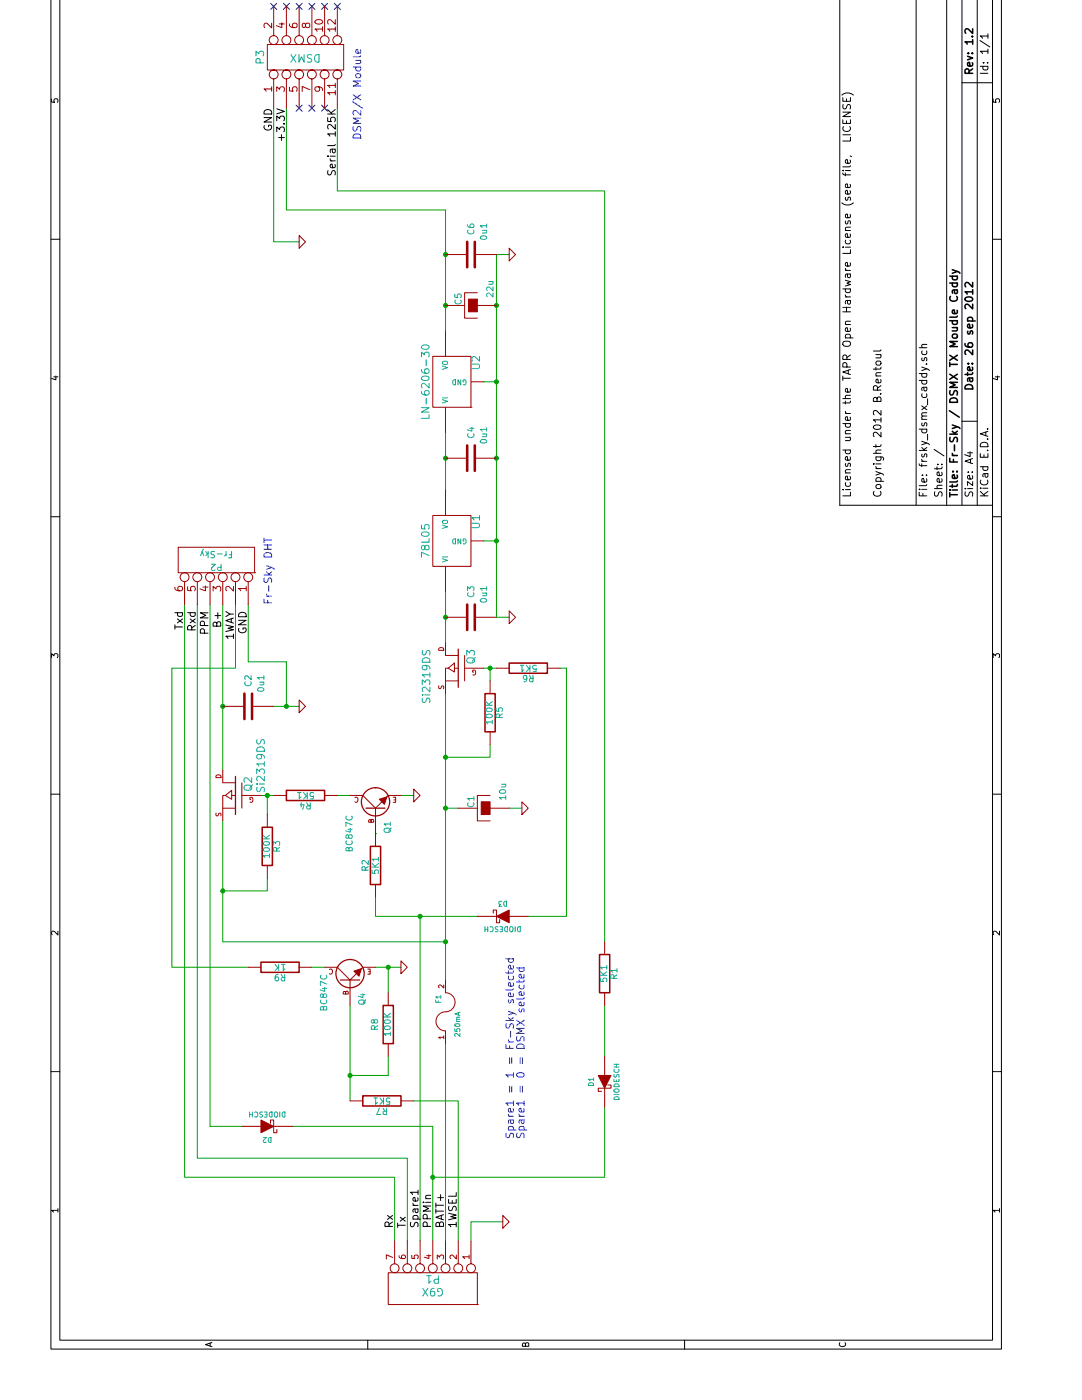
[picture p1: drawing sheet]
<svg xmlns="http://www.w3.org/2000/svg" width="216mm" height="279mm" viewBox="0 0 216 279" stroke-linecap="round" stroke-linejoin="round" font-family="sans-serif">
<g fill="none" stroke="#000" stroke-width=".2">
<path d="M10.2 -.1v269.3h189.6v-269.2M11.9 -.1v267.6h186.1v-267.5M167.6 0v100.8h30.4M182.8 0v100.8M188.9 0v100.8M191.9 0v100.8M195 0v100.8M10.3 19.8v.6h.6l-.1-.2 .1-.4h.5l.2 .1-.2 .5M168 19a1.75 1.75 0 0 1 2.3 0M168.2 19.5v.7h1.5v-.7M168.9 19.7v.5M191.9 16.5h6.1"/>
<path d="M195.5 8.1l2 1.3M195.6 14.6h1.5M195.6 13.2h1.5M196.2 13.2l-.1 .5 .3 .3 .6-.1 .1-.2v-.5M196.2 12.5h.1M197 12.5h.1M197.1 10.2h-1.5l.4 .5M197.1 7.2h-1.5l.4 .4M197.1 6.8v.8M197.1 9.8v.9M198.2 19.8v.6h.6l-.1-.2 .1-.4h.5l.1 .1-.1 .5M52.7 23.5h1.5l-1.5 .9h1.5"/>
<path d="M52.8 25.1a.71 .71 0 0 0 .6 .9 .71 .71 0 0 0 .7-.9l-.5-.1v.3M52.8 22.2a.81 .81 0 0 1 .9-.3 .81 .81 0 0 1 .5 .9h-1.5zM55.2 26.3v-1l.6 .6 .2-.5h.6l.1 .3-.1 .6M55.2 24.1v-.9l.6 .5 .2-.5h.6l.1 .3-.1 .6M55.2 21.7l1.5 .5-1.5 .5M55.6 27.5h1.1M56.2 26.9v1.1M56.6 24.7h.1M65.4 31.2h.1M65.4 23.5v.7l.7 .1-.1-.2v-.6l.3-.1 .5 .1 .1 .2-.1 .6M65.4 21.9l.9 .9M65.4 22.8h1.5"/>
<path d="M65.5 34l-.1 .6 .3 .3h.3l.3-.8h.5l.1 .2-.1 .6M65.9 31.7l.3 .4M65.9 32.1h1M65.9 31.2h1M66.3 29.8v.5a.3 .3 0 0 0 .3 .2 .3 .3 0 0 0 .3-.2l-.1-.5M66.8 32.8l.1 .4-.2 .3-.7-.1v-.6l.3-.1 .1 .8M66.9 24.8v1l-1.1-1-.4 .3 .1 .6M66.9 29.8h-.9v.6M66.9 28.8l-.2 .3h-1.3M66.9 26.7h-1.5l.4 .5M66.9 26.3v.9M66.9 21.9l-.9 .6"/>
<path d="M168.2 34h.1M168.2 34.5l.2 .4h1.3M168.2 23.9v.7h1.5v-.7M168.2 22.4h1.5l-1.5 .9h1.5M168.2 26.9h1.5M168.2 20.9v.5l.3 .3h.3l.3-.8h.5l.1 .3-.1 .5M168.3 25.3h-.1a.7 .7 0 0 0 .8 1 .7 .7 0 0 0 .6-1M168.7 34.5v.6M168.7 34h1M168.8 39.4l-.1 .4 .2 .2 .2-.1 .2-.5h.3v.6M168.9 24.1v.5M169.6 38.1l.1 .4-.2 .2h-.7v-.6l.3-.1 .1 .7"/>
<path d="M169.6 36.8l.1 .4-.2 .2h-.7v-.6l.3-.1 .1 .7M169.6 31.9l.1 .5-.2 .2-.7-.1v-.6h.3l.1 .7M169.6 31.1l.3 .2M169.7 33.1l-.2 .2h-1.3M169.7 27.4v.7h-1.5M10.2 47.8h1.7M168 40.5a1.75 1.75 0 0 0 2.3 0M168.2 49.3h.1M168.2 57.7h1.5M168.7 55.9l1 .3-.7 .3 .7 .3-1 .3M168.7 46h1M168.7 59.3h1"/>
<path d="M168.7 54h1M168.7 49.3h1M168.7 58.8l.3 .5M168.7 53.5l.3 .5M168.8 57.7l-.1 .4 .3 .3 .6-.1 .1-.2-.1-.4M168.8 47.9l-.1 .5 .3 .3 .6-.1 .1-.2-.1-.5M168.8 44.1l-.1 .4 .2 .2 .2-.1 .2-.5h.3v.6M169.1 60v.5a.3 .3 0 0 0 .3 .2 .3 .3 0 0 0 .3-.2l-.1-.5M169.1 54.7v.5a.3 .3 0 0 0 .3 .2 .3 .3 0 0 0 .3-.2l-.1-.5M169.6 52.5l.1 .4-.2 .2-.7-.1v-.5l.3-.1 .1 .7M169.6 46.7l.1 .4-.2 .3-.7-.1v-.6l.3-.1 .1 .8M169.6 42.8l.1 .4-.2 .3-.7-.1v-.6l.3-.1 .1 .8"/>
<path d="M169.7 60h-.9v.6M169.7 54.7l-.9 .1v.5M169.7 49.8v.8h-1.5M169.7 45.3h-.8a.37 .37 0 0 0-.2 .3 .37 .37 0 0 0 .1 .4M198 47.8h1.8M10.7 75.2h.9M11.2 75v.8l-1-.3M168.2 75.1v.8M168.2 79.6h1.5M168.2 75.5h1.5M168.2 62.2h1.5M168.2 61.3h1.5"/>
<path d="M168.4 68.1a1.06 1.06 0 0 1 1.3 .4 .53 .53 0 0 1-.5 .6h-.5a.52 .52 0 0 1-.5-.4 .52 .52 0 0 1 .2-.6zM168.7 67.4h1.5M168.7 64.8h1M168.8 67.4l-.1-.4 .3-.3 .6 .1 .1 .2-.1 .4M168.9 61.3v.9M169 73.3v-.6l-.2-.3h-.5l-.1 .3v.6h1.5M169 71.7v-.6l-.2-.2h-.5l-.1 .2v.6h1.5M169.3 73.9v.7M169.6 77.6l.1 .4-.2 .3-.7-.1v-.6l.3-.1 .1 .8M169.6 65.5l.1 .4-.2 .2h-.7v-.6l.3-.1 .1 .7M169.7 78.9h-.8a.37 .37 0 0 0-.2 .3 .37 .37 0 0 0 .1 .4M169.7 73.7l-1.5 .5 1.5 .6"/>
<path d="M169.7 70.8l-.7 .5M169.7 64.1h-.8a.37 .37 0 0 0-.2 .3 .37 .37 0 0 0 .1 .4M174.8 73.3v.6M174.8 75h1M174.8 70.8h1M174.9 72.2l.6-.1 .2 .1 .1 .4-.3 .3h-.4l-.3-.3zM175 79.6a.41 .41 0 0 1 .2-.4 .41 .41 0 0 1 .5 .1l.1 .8h-1.5v-.5l.1-.2h.5l.1 .2v.5M175.1 77.9v-.6l-.2-.3h-.5l-.1 .3v.6h1.5M175.7 70.8a.37 .37 0 0 1-.1 .6h-.8M175.7 78.6h.1M175.7 75.7l.1 .5-.2 .2-.7-.1v-.6h.3l.1 .7M175.8 73.3l-.2 .4h-1.3"/>
<path d="M175.8 69.8l-.2 .3h-1.3M175.8 77l-.7 .5M175.8 74.4h-.8a.37 .37 0 0 0-.2 .3 .37 .37 0 0 0 .1 .3M183.4 75.9h1.5M183.4 74.5h1.5M183.4 69.4h1.5M183.9 73.3l1.4 .5 .1 .2M184 78.6l-.1 .4 .3 .3 .6-.1 .1-.2v-.4M184 75.9l-.1 .5 .3 .3 .6-.1 .1-.2v-.5M184 74.5l-.1 .5 .3 .3 .6-.1 .1-.2v-.5M184 71.4l-.1 .4 .2 .2 .3-.1 .1-.5h.4v.6M184 70l-.1 .5 .3 .3 .6-.1 .1-.2v-.5"/>
<path d="M184.3 77.3l.1 .5a.3 .3 0 0 0 .2 .2 .3 .3 0 0 0 .3-.2v-.5M184.8 72.7h.1M184.9 73.6l-1 .4M184.9 77.3l-.9 .1v.6M184.9 68.7h-.8a.37 .37 0 0 0-.2 .3 .37 .37 0 0 0 .2 .4M185.1 79.6v1.2M198.6 75.2h.8M199 75v.8l-.9-.3M168.2 97.7h.1M168.2 89.8h1.5M168.2 84.5h1.5M168.7 94.4h1"/>
<path d="M168.7 87.3h1M168.7 86.6h1M168.7 80v.6M168.7 97.7h1M168.7 82.5h1M168.7 82.1l.3 .4M168.8 96.3l-.1 .4 .3 .4 .6-.1 .1-.3-.1-.4M168.8 92.5l-.1 .4 .2 .2 .2-.1 .2-.5h.3v.6M168.8 89.8l-.1 .4 .3 .4 .6-.1 .1-.3-.1-.4M168.8 84.5l-.1 .5 .3 .3 .6-.1 .1-.2-.1-.5M169.6 87.3v.1a.37 .37 0 0 1-.1 .5h-.8M169.6 95.1l.1 .4-.2 .3-.7-.1v-.6l.3-.1 .1 .8"/>
<path d="M169.6 91.2l.1 .4-.2 .2h-.7v-.6l.3-.1 .1 .7M169.6 83.2l.1 .5-.2 .2-.7-.1v-.6h.3l.1 .7M169.7 80l-.2 .4h-1.3M169.7 98.2v.8h-1.5M169.7 93.7h-.8a.37 .37 0 0 0-.2 .3 .37 .37 0 0 0 .1 .4M169.7 85.9h-.8a.37 .37 0 0 0-.2 .3 .37 .37 0 0 0 .1 .4M174.3 92.6h.1M174.3 90.5h1.5M174.3 85a.82 .82 0 0 1 .9-.3 .82 .82 0 0 1 .6 .6 .86 .86 0 0 1-.8 .4 .86 .86 0 0 1-.7-.5zM174.4 98.1h-.1a.7 .7 0 0 0 .8 1 .7 .7 0 0 0 .6-1M174.8 94.1l1.4 .5 .1 .2M174.8 91.2h1.2l.3 .3-.1 .3"/>
<path d="M174.8 96.1h1.5M174.8 88.7v.6M174.8 93.5h1M174.8 92.6h1M174.8 93.1l.3 .4M174.9 91.2l-.1 .4 .3 .3 .6-.1 .1-.2-.1-.4M174.9 96.1l-.1-.5 .3-.3 .6 .1 .1 .2-.1 .5M174.9 96.9l.6-.2 .2 .2 .1 .3-.3 .3h-.4l-.3-.3zM175.8 88.7l-.2 .4h-1.3M175.8 94.5l-1 .3M175.8 86.3v.9l-1.1-.9-.4 .3 .1 .5M175.8 81.9v1l-1.1-1-.4 .3 .1 .6"/>
<path d="M175.8 89.8h-.8a.37 .37 0 0 0-.2 .3 .37 .37 0 0 0 .1 .4M175.8 83.8h-1.5l.4 .5M175.8 83.4v.9M183.4 97.7h.2M183.4 98.2v.8h1.5M183.4 92.6l.2 .3h1.3M183.4 89.9h1.5M183.4 85.6h1.5M183.9 88.1l1.4 .5 .1 .2M183.9 92.6v.5M183.9 89.3l.6 .6M183.9 97.7h1"/>
<path d="M183.9 92.1h1M183.9 83.7h1M183.9 81l1 .8M183.9 91.6l.3 .5M184 90.6l-.1 .4 .2 .2 .3-.1 .1-.5h.4v.6M184 85.6l-.1 .5 .3 .3 .6-.1 .1-.2v-.5M184 84.4l-.1 .4 .2 .2 .3-.1 .1-.5h.4v.6M184 94.8h.1M184.1 98.5v.5M184.8 94.8h.1M184.9 95.6v.4l-.2 .2-.7-.1v-.5l.3-.1 .1 .7M184.9 89.3l-.5 .4"/>
<path d="M184.9 88.4l-1 .4M184.9 81l-1 .8M184.9 96.7l-.2 .2h-1.3M184.9 83h-.8a.37 .37 0 0 0-.2 .3 .37 .37 0 0 0 .2 .4M184.9 82.4h-.8a.35 .35 0 0 0-.2 .3 .35 .35 0 0 0 .2 .3M185.1 86.7v1.1M186.4 89.7l2 1.3M186.5 97.5h1.5M186.5 98.1v.6l.3 .3h.2l.4-.8h.5l.1 .3-.1 .5M187 93.2v.6M187 92.7h.2M187.9 92.7h.1"/>
<path d="M187.9 95.6l.1 .4-.2 .2-.8-.1v-.5l.4-.1 .1 .7M187.9 94.3l.1 .4-.2 .2-.8-.1v-.5l.4-.1 .1 .7M188 93.2l-.2 .3h-1.3M188 96.9h-.8a.37 .37 0 0 0-.2 .3 .37 .37 0 0 0 .1 .3M191.9 84.1h3.1M192.6 97.5h.1M192.6 98.1v.6l.3 .3h.2l.4-.8h.5l.1 .3-.1 .5M193.1 90.4h1M193.1 97.5h1M193.1 94.2h.2M193.6 90.1v1l-1.1-.4M193.6 91.7v.7"/>
<path d="M194 94.2h.1M194 94.9l.1 .5-.2 .2-.8-.1v-.6h.3l.2 .7M194.1 96.1v.8l-1-.8v.8M194.1 91.5l-1.5 .5 1.5 .5M195.6 97.4h.2M195.6 98.1l.9 .9M195.6 90.5v.8h1.5v-.8M195.6 99h1.5M195.6 93.1h1.5M195.7 88.6a.81 .81 0 0 1 .9-.3 .81 .81 0 0 1 .5 .9h-1.5zM195.8 95.8l-.1 .1a.7 .7 0 0 0 .7 .9 .7 .7 0 0 0 .6-1M196.1 97.4h1"/>
<path d="M196.2 93.1l-.1 .5 .3 .3 .6-.1 .1-.2v-.5M196.3 90.8v.5M196.5 94.5v.5a.3 .3 0 0 0 .3 .3 .3 .3 0 0 0 .3-.3v-.5M196.7 86.2v.8M197 89.9h.1M197 87.6h.1M197 85.6h.1M197.1 94.5l-.9 .1v.6M197.1 86.1l-1.5 .5 1.5 .5M197.1 98.1l-.8 .6M10.2 103.1h1.7M198 103.1h1.8"/>
<path d="M10.3 131.2v-.7l.5 .4 .1-.4h.5l.2 .2-.2 .5M34.9 122.3h1.5M34.9 125.1h1.5M34.9 124.7v.9M35.4 123.5l1 .8M35.5 122.3l-.1 .4 .3 .3 .6-.1 .1-.2-.1-.4M36.4 123.5l-1 .8M37.4 122.3h1.6M37.9 123.5l1.1 .8M38 122.3l-.1 .4 .4 .3 .5-.1 .2-.2-.1-.4M38.3 125.7v-.6l-.2-.2h-.5l-.2 .2v.6h1.6M39 124.8l-.7 .5"/>
<path d="M39 123.5l-1.1 .8M40.8 126.4v-.6l-.2-.3h-.5l-.1 .3v.6h1.5M40.8 124.8v-.5l-.2-.3h-.5l-.1 .3v.5h1.5M41.5 122.3h-1.5l1.1 .5-1.1 .5h1.5M42.9 122.9h1.1M43.3 124.5a.41 .41 0 0 1 .2-.4 .41 .41 0 0 1 .4 .1l.1 .8h-1.5v-.5l.2-.3h.4l.2 .3v.5M43.5 122.3v1.1M45.1 122l.8 .6-.8 .5M45.1 124.7l1.5 .4-1.1 .3 1.1 .3-1.5 .3M45.9 122.6h.7M46.2 123.5v.7M46.6 127h-1.5l.4 .4"/>
<path d="M46.6 123.3l-1.5 .6 1.5 .5M46.6 126.5v.9M47.6 123.8h1.5l-1.5 .9h1.5M47.7 125.4a.71 .71 0 0 0 .7 .9 .71 .71 0 0 0 .6-.9l-.5-.1v.3M47.7 122.5a.81 .81 0 0 1 .9-.3 .81 .81 0 0 1 .5 .9h-1.5zM198.2 131.2v-.7l.5 .4 .1-.4h.5l.1 .2-.1 .5M10.2 158.5h1.7M198 158.5h1.8M11.6 185.8v.8l-.9-.8-.4 .3 .1 .4M199.4 185.8v.8l-.8-.8-.4 .3 .1 .4M10.2 213.9h1.7M198 213.9h1.8"/>
<path d="M83.3 239l.1 .5-.2 .2-.7-.1v-.6h.3l.1 .7M83.4 237.9h-1.5l.4 .5M83.4 237.5v.9M84.4 240h.2M84.9 239.2h1.1M84.9 240h1.1M86 238.6h-.8a.37 .37 0 0 0-.3 .3 .37 .37 0 0 0 .2 .3M87.4 239h1.1M87.9 238.4v1.2M89.5 239.4v.7h1.5v-.7M90.2 239.6v.5M91 238v.7h-1.5"/>
<path d="M11.6 241.6h-1.3l.4 .3M11.6 241.2v.7M77.3 242.6l1 .8M77.6 244.8v-.6l-.1-.3h-.5l-.2 .3v.6h1.5M78.3 242.6l-1 .8M78.3 243.9l-.7 .5M79.3 244.1v.9M79.3 244.5h1.6M79.9 242.9l1 .8M80.9 242.9l-1 .8M82 243.9l-.1 .6 .4 .3h.2l.3-.8h.5l.1 .2-.1 .6M82.4 240.1l.3 .5"/>
<path d="M82.4 243.3h1.5M82.4 240.6h1M82.5 243.3l-.1-.4 .3-.3h.6l.1 .3-.1 .4M82.8 241.3v.5a.3 .3 0 0 0 .3 .2 .3 .3 0 0 0 .3-.2l-.1-.5M83.4 241.3l-.9 .1v.5M85.2 244.8v-.6l-.1-.3h-.5l-.2 .3v.6h1.6M85.2 243.2v-.6l-.1-.2h-.5l-.2 .2v.6h1.6M86 240.7h-1.6l1.1 .5-1.1 .5h1.6M87 240.1v.9M87 241.3v.8M87 240.5h1.5M87 241.7h1.5"/>
<path d="M87.7 244.2a.41 .41 0 0 1 .2-.3 .41 .41 0 0 1 .5 0l.1 .9h-1.5v-.6l.1-.2h.5l.1 .2v.6M88.1 242.6v.7M88.5 242.4l-1.5 .5 1.5 .5M89.5 242.1l1.5 .4-1.1 .3 1.1 .3-1.5 .3M89.6 240.7l-.1 .6 .4 .3h.2l.3-.8h.5l.1 .2v.6M91 244.4h-1.5l.4 .4M91 243.9v.9M199.4 241.6h-1.2l.4 .3M199.4 241.2v.7M41.9 268v.6M42.3 267.9l-1.3 .5 1.3 .4M73.4 267.5v1.7"/>
<path d="M104.9 268.2l.2-.2 .4 .2v.5h-1.3l.2-.6h.4l.1 .6M136.6 267.5v1.7M167.6 268l-.1 .4a.63 .63 0 0 0 .7 .3 .63 .63 0 0 0 .5-.7h-.1"/>
</g>
<g fill="none" stroke="#000" stroke-width=".3">
<path d="M193.1 11.2l1 .4-1 .3M193.1 10.6h.2M193.4 14.6v-.6l-.2-.2h-.5l-.1 .2v.6h1.5M194 10.6h.1M194 7.3h.1M194 12.5l.1 .5-.2 .2-.8-.1v-.6l.3-.1 .2 .8M194.1 5.7v1l-1.1-1-.4 .3 .1 .6M194.1 8.4h-1.5l.4 .4M194.1 7.9v.9M194.1 13.7l-.7 .5M189.5 56.5h1.5M189.5 55.1h1.5"/>
<path d="M189.7 59.2h-.1a.7 .7 0 0 0 .7 .9 .7 .7 0 0 0 .6-.9M190 53.8l1.4 .5 .1 .2M190.1 56.5l-.1 .4 .3 .3 .6-.1 .1-.2v-.4M190.1 55.1l-.1 .4 .3 .4 .6-.1 .1-.3v-.4M190.4 57.9v.5a.3 .3 0 0 0 .3 .2 .3 .3 0 0 0 .3-.2v-.5M191 54.2l-1 .3M191 57.9h-.9v.6M192.6 59.5a.82 .82 0 0 1 .8-.3 .82 .82 0 0 1 .7 .6 .86 .86 0 0 1-.8 .4 .86 .86 0 0 1-.7-.6zM194.1 56.4v.9l-1.1-.9-.4 .3 .1 .6M194.1 58.2h-1.5l.4 .5M194.1 57.8v.9M189.5 72.3v.9"/>
<path d="M189.5 74.7l1.5 1M189.5 70.9l1.5 1M189.5 72.7h1.5M189.5 64h1.5M189.6 78l-.1 .5 .4 .3h.2l.3-.8h.5l.1 .3v.5M189.6 79.7a.81 .81 0 0 1 .9-.3 .81 .81 0 0 1 .5 .9h-1.5zM190 65.4h1M190.1 64l-.1 .4 .3 .3h.6l.1-.3v-.4M190.1 66.8l.7-.1 .2 .1v.4l-.2 .3h-.5l-.3-.3zM190.9 65.4l.1 .1a.37 .37 0 0 1-.2 .5h-.8M191 61.9v.5l-.2 .2-.7-.1v-.6l.3-.1 .1 .8M191 74.7l-1.5 1"/>
<path d="M191 70.9l-1.5 1M191 76.3h-1.5l1.1 .5-1.1 .5h1.5M191 68.1h-1.5l1.1 .6-1.1 .5h1.5M191 63.1l-.2 .2h-1.3M192.6 68.6a.62 .62 0 0 0 .6 .7l.8-.1 .1-.2-.1-.5-.6-.1-.2 .2-.1 .4 .3 .3M192.6 77a.81 .81 0 0 1 1-.2 .81 .81 0 0 1 .5 .8h-1.5zM193.1 74.3v.6M193.1 64.1h1.5M193.1 66.1v.3l.2 .3 .2-.1 .1-.5h.4v.6M193.1 72.6h.2M193.1 64.1v-.5l.3-.3 .6 .1 .1 .2-.1 .5M193.4 75.4l.1 .5a.3 .3 0 0 0 .3 .3 .3 .3 0 0 0 .3-.3l-.1-.5"/>
<path d="M194 72.6h.1M194 73.3l.1 .4-.2 .2h-.8v-.6l.3-.1 .2 .7M194 64.8l.1 .4-.2 .2h-.8v-.6l.3-.1 .2 .7M194.1 74.3l-.2 .4h-1.3M194.1 69.8v1l-1.1-1-.4 .4 .1 .5M194.1 60.7v.9l-1.1-.9-.4 .3 .1 .6M194.1 75.4l-1 .1v.6M189.4 82l2 1.3M189.5 97.8h.2M189.5 98.3v.9M189.5 91.5v.7h1.5M189.5 98.7h1.5"/>
<path d="M189.5 86.6h1.5M189.6 87.3l-.1 .6 .4 .3 .2-.1 .3-.7h.5l.1 .2v.6M190 84.8l1.4 .5 .1 .2M190 96.7v.6M190 86.1l.6 .5M190 97.8h1M190 90.9h1M190 90.5l.3 .4M190.1 94.1h.1M190.2 91.7v.5M190.4 88.8v1.2M190.9 94.1h.1"/>
<path d="M191 94.8v.5l-.2 .2-.7-.1v-.6l.3-.1 .1 .8M191 96.7l-.2 .4h-1.3M191 86.1l-.6 .4M191 85.2l-1 .3M191 96l-.2 .2h-1.3"/>
</g>
<g fill="#00a000" stroke="#00a000" stroke-width=".2">
<circle cx="69.9" cy="214.6" r=".41"/>
<circle cx="83.8" cy="182.9" r=".41"/>
<circle cx="57.1" cy="141" r=".41"/>
<circle cx="99.1" cy="61" r=".41"/>
<circle cx="88.9" cy="61" r=".41"/>
<circle cx="88.9" cy="50.8" r=".41"/>
<circle cx="86.4" cy="235" r=".41"/>
<circle cx="97.8" cy="133.4" r=".41"/>
<circle cx="88.9" cy="161.3" r=".41"/>
<circle cx="99.1" cy="108" r=".41"/>
<circle cx="88.9" cy="123.2" r=".41"/>
<circle cx="99.1" cy="91.4" r=".41"/>
<circle cx="88.9" cy="91.4" r=".41"/>
<circle cx="88.9" cy="188" r=".41"/>
<circle cx="53.3" cy="158.8" r=".41"/>
<circle cx="99.1" cy="76.2" r=".41"/>
<circle cx="44.4" cy="141" r=".41"/>
<circle cx="88.9" cy="151.1" r=".41"/>
<circle cx="44.5" cy="177.8" r=".41"/>
<circle cx="77.5" cy="193" r=".41"/>
</g>
<g fill="none" stroke="#00a000" stroke-width=".2">
<path d="M54.6 21.6v26.7h5.1M57.1 21.6v20.3h31.8v24.1M67.3 21.6v16.5h53.3v149.9M101.6 50.8h-2.5v72.4h2.5M96.5 76.2h2.6M88.9 86.4v11.4M88.9 118.1v10.2M96.5 107.9h2.6M36.8 120.7v114.2h41.9v12.7M39.4 120.7v110.4h41.9v16.5M41.9 120.7v104.1h6.4M44.4 120.7v33"/>
<path d="M47 120.7v12.7h-12.7v59.6h15.2M49.5 120.6v11.5h7.6v8.9M88.9 138.4v57.2M96.5 133.3h2.6M97.8 133.4v2.5M111.8 133.3h1.2v49.6h-7.6M52.1 158.7h2.5M53.3 158.7v3.9M54.6 141h5.1M67.3 158.8h2.5M80 158.8h2.6M97.8 148.6v2.5h-8.9"/>
<path d="M44.4 163.8v24.2h44.5M53.3 175.3v2.5h-8.9M74.9 166.4h.1M74.9 179.1v3.8h20.3M88.9 161.3h2.5M101.6 161.3h2.5M62.2 193h2.6M74.9 193h5.1M77.5 193v5.1M83.8 182.9v64.7M69.8 200.7v19M77.5 210.8v3.8h-7.6"/>
<path d="M82.5 219.7h8.9v27.9M88.9 208.3v39.3M120.6 200.7v10.1M58.4 224.8h28v22.8M120.6 221v14h-34.2M100.3 243.8h-6.3v3.8"/>
</g>
<g fill="none" stroke="#a00000" stroke-width=".25">
<path d="M91.4 129.5v7.7M47 154.9v7.7M73 161.3h3.8M67.9 195.6h3.9"/>
<circle cx="74.9" cy="160" r="2.82"/>
<circle cx="69.8" cy="194.3" r="2.82"/>
</g>
<g fill="none" stroke="#a00000" stroke-width=".2">
<path d="M53.3 8.9h15.3v5.1h-15.3zM54.2 17.8h-1.5l.4 .4M54.2 4.6v1l-1.1-1-.4 .3 .1 .6M54.2 17.3v.9M54.6 1.3v5.8M54.6 15.7v5.9M55.2 18.3v-1l.6 .5 .2-.4h.6l.1 .2-.1 .7M55.7 4.8h1M56.2 4.5v1l-1.1-.4M57.1 1.3v5.8M57.1 15.7v5.9M57.8 17.4v.7l.7 .1-.2-.2 .1-.5 .2-.2 .6 .1 .1 .2-.1 .6"/>
<path d="M57.8 4.8a.62 .62 0 0 0 .6 .7l.8-.1 .1-.2-.1-.5-.6-.1-.2 .2-.1 .4 .3 .3M59.7 1.3v5.8M59.7 15.7v5.9M61 4.9l.2-.3 .5 .1 .1 .2-.1 .5-.5 .1-.2-.1-.2-.7-.2-.1-.2 .2-.1 .4 .2 .2 .2 .1 .3-.3M61.8 17.9l-1.5-.7v1.1M62.2 1.3v5.8M62.2 15.7v5.9M62.9 4.1a.82 .82 0 0 1 .8-.3 .82 .82 0 0 1 .7 .6 .86 .86 0 0 1-.8 .4 .86 .86 0 0 1-.8-.5zM63.5 17.3l.3 .3-.1 .5-.2 .1-.6-.1-.1-.5 .2-.2a1.16 1.16 0 0 1 1.3 .2l.1 .5M64.4 5.8h-1.6l.5 .4M64.4 5.4v.8M64.8 1.3v5.8"/>
<path d="M64.8 15.7v5.9M66.9 18.5h-1.5l.4 .4M66.9 17h-1.5l.4 .5M66.9 5.8h-1.5l.4 .4M66.9 3.9v1l-1.1-1-.4 .3 .1 .6M66.9 5.4v.8M66.9 16.6v.9M66.9 18.1v.8M67.3 1.3v5.8M67.3 15.7v5.9M59.7 47l1.3 1.3-1.3 1.2zM88.9 50.8h4.3"/>
<path d="M94.7 50.8h4.4M95.2 58.4h-2.5v5.1h2.5M101.6 49.5l1.3 1.3-1.3 1.3zM86.4 71.1h7.6v10.2h-7.6zM88.9 61h3.8M88.9 66v5.1M94 76.2h2.5M95.2 61h3.9M88.9 91.4h4.3M88.9 81.3v5.1M88.9 97.8v5.1M94 81.3h.1"/>
<path d="M94.7 91.4h4.4M34.9 117.2a.62 .62 0 0 0 .7 .7l.7-.1 .1-.2-.1-.5-.5-.1-.2 .2-.1 .4 .3 .3M35.6 109.2h15.2v5.1h-15.2zM36.8 116.1v4.6M37.4 117.1v.7l.8 .1-.2-.2 .1-.5 .2-.2 .5 .1 .2 .2-.2 .6M39.4 116.1v4.6M40.5 117.2h1M41 116.9v1l-1.1-.4M41.9 116.1v4.6M42.5 118v-1l.6 .5 .2-.4h.6l.1 .2-.1 .7M44.4 116.1v4.6M46.6 117v1l-1.1-1-.4 .3 .1 .6"/>
<path d="M47 116.1v4.6M49.1 117.4h-1.5l.4 .5M49.1 117v.9M49.5 116.1v4.6M50.8 114.3h.1M86.4 102.9h7.6v10.1h-7.6zM88.9 113v5.1M94 107.9h2.5M59.7 139.7l1.3 1.3-1.3 1.2zM87.6 129.4a.55 .55 0 0 1 .6-.1 .55 .55 0 0 1 .3 .5h-1zM87.6 136.9l-.1 .4 .2 .1h.2l.3-.5h.2l.1 .5M88.9 123.2h4.3"/>
<path d="M88.9 128.3v2.5h2.5M88.9 135.9h2.5M88.9 135.9v2.5M89.4 133.4h-.5v2.5M89.4 133.3l1.3-1v1.8zM90.7 133.3h.7M92.7 130.8v5.1M92.7 133.3h3.8M94.5 134.1h-.2l.1-.3a.47 .47 0 0 1 .5 .4 .47 .47 0 0 1-.5 .5M94.7 123.2h4.4M97.8 135.9v2.5M99.1 133.3h2.5"/>
<path d="M101.6 121.9l1.3 1.3-1.3 1.3zM109.2 133.3h2.6M43.1 154.8a.55 .55 0 0 1 .6-.1 .55 .55 0 0 1 .4 .5h-1zM44.4 141h4.4M44.4 153.7v2.5h2.6M45 158.7l1.2-1v1.8zM45 158.8h-.5v2.5M46.2 158.8h.8M48.3 158.7h3.8M48.3 156.2v5.1M50 159.5h-.1v-.3a.47 .47 0 0 1 .6 .4 .47 .47 0 0 1-.6 .5M50.3 141h4.3"/>
<path d="M54.6 158.8h2.5M64.8 158.8h2.5M69.8 158.8h2.6l2.5 2.5M70.8 159.2l.4-.1a.62 .62 0 0 1 0 1l-.4-.1M78.5 159.1h.4v1h-.4M78.6 159.6h.3M80 158.8h-2.5l-.3 .2M82.5 157.5l1.3 1.3-1.3 1.2zM97.8 158.8h-2.5v5h2.5M97.8 146v2.6M43.1 162.3v.4l.1 .1h.2l.3-.5h.3v.5M44.4 161.3v2.5"/>
<path d="M44.4 161.3h2.6M53.3 162.6v2.5M53.3 172.7v2.6M74 163.8l.2-.3 .4 .2v.4h-1l.1-.5 .3 .1v.4M74.9 161.3v7.6M74.9 176.5v2.6M76.2 160l-1.3 1.3M91.4 161.3h3.8M97.8 161.3h3.8M104.1 160l1.3 1.3-1.3 1.3zM49.5 193h2.6M59.7 193h2.5"/>
<path d="M64.8 193h2.5l2.5 2.6M65.7 193.5l.4-.1a.62 .62 0 0 1 0 1l-.4-.1M69 198l.2-.2 .3 .2v.4h-1l.1-.5h.3l.1 .5M69.8 195.6v5.1M71.1 194.3l-1.2 1.3M73.4 193.4h.5v1h-.5M73.5 193.9h.4M74.9 193h-2.5l-.3 .3M77.5 198.1v2.6M80 191.8l1.3 1.2-1.3 1.3zM88.5 196.6v.6l-.7-.6-.3 .1 .1 .4M88.9 195.6v2.5a1.91 1.91 0 0 1 1.9 1.9 1.91 1.91 0 0 1-1.9 1.9 1.91 1.91 0 0 0-1.9 1.9 1.91 1.91 0 0 0 1.9 1.9v2.6"/>
<path d="M95.2 182.9h3.9M98.4 182.2v-.6h.7v2.6h.6v-.7M101.6 182.9h3.8M120.6 188v2.5M120.6 198.1v2.6M69.8 219.7h2.6M77.5 208.3v2.5M80 219.7h2.6M88.5 207h-1l.3 .3M88.5 206.7v.6M120.6 210.8v3.8M120.6 217.2v3.8"/>
<path d="M121.3 216.5h.6v.7h-2.5v.6h.6M48.3 224.8h3.8M54 224.2v-.7h.6v2.6h.6v-.7M54.6 224.8h3.8M77.5 254h17.7v6.4h-17.7zM78.4 251l-1.3-.6v.9M78.7 247.7v4.5a.89 .89 0 0 1 .9 1.2 .89 .89 0 0 1-1.5 .3 .89 .89 0 0 1 .3-1.4l.3-.1M79.6 250.6l.1 .4a.87 .87 0 0 0 1.2 0l-.1-.5h-.6l-.1 .5 .3 .2M81.3 247.7v4.5a.89 .89 0 0 1 .8 1.2 .89 .89 0 0 1-1.4 .3 .89 .89 0 0 1 .2-1.4l.4-.1M82.2 250.5v.6l.6 .1-.1-.2 .1-.5h.5l.1 .2-.1 .5M83.8 247.7v4.5a.89 .89 0 0 1 .8 1.2 .89 .89 0 0 1-1.4 .3 .89 .89 0 0 1 .3-1.4l.3-.1M85.1 250.6h.9"/>
<path d="M85.6 250.4v.8l-.9-.3M86.4 247.7v4.5a.89 .89 0 0 1 .8 1.2 .89 .89 0 0 1-1.5 .3 .89 .89 0 0 1 .3-1.4l.4-.1M87.2 251.3v-.8l.5 .4 .2-.4h.5l.1 .2-.1 .6M88.9 247.7v4.5a.89 .89 0 0 1 .8 1.2 .89 .89 0 0 1-1.4 .3 .89 .89 0 0 1 .3-1.4l.3-.1M91.1 250.5v.8l-.9-.8-.4 .2 .1 .5M91.4 247.7v4.5a.89 .89 0 0 1 .9 1.2 .89 .89 0 0 1-1.5 .3 .89 .89 0 0 1 .3-1.4l.3-.1M93.6 250.8h-1.3l.4 .4M93.6 250.5v.7M94 247.7v4.5a.89 .89 0 0 1 .8 1.2 .89 .89 0 0 1-1.4 .3 .89 .89 0 0 1 .2-1.4l.4-.1M100.3 242.6l1.3 1.2-1.3 1.3zM95.2 260.4h.1"/>
<circle cx="54.6" cy="8" r=".89"/>
<circle cx="54.6" cy="14.9" r=".89"/>
<circle cx="57.1" cy="8" r=".89"/>
<circle cx="57.1" cy="14.9" r=".89"/>
<circle cx="59.7" cy="8" r=".89"/>
<circle cx="59.7" cy="14.9" r=".89"/>
<circle cx="62.2" cy="8" r=".89"/>
<circle cx="62.2" cy="14.9" r=".89"/>
<circle cx="64.8" cy="8" r=".89"/>
<circle cx="64.8" cy="14.9" r=".89"/>
<circle cx="67.3" cy="8" r=".89"/>
<circle cx="67.3" cy="14.9" r=".89"/>
<circle cx="36.8" cy="115.2" r=".89"/>
<circle cx="39.4" cy="115.2" r=".89"/>
<circle cx="41.9" cy="115.2" r=".89"/>
<circle cx="44.4" cy="115.2" r=".89"/>
<circle cx="47" cy="115.2" r=".89"/>
<circle cx="49.5" cy="115.2" r=".89"/>
</g>
<g fill="#a00000" stroke="#a00000" stroke-width=".2">
<path d="M70.6 193.8l1.5-.5-.5 1.5z"/>
<path d="M119.4 214.6h2.5l-1.3 2.6z"/>
<path d="M52.1 223.5l2.5 1.3-2.5 1.3z"/>
<path d="M96 160h1.8v2.6h-1.8z"/>
<path d="M93.5 59.7h1.7v2.5h-1.7z"/>
<path d="M99.1 182.9l2.5-1.3v2.5z"/>
<path d="M75.7 159.5l1.5-.5-.5 1.5z"/>
</g>
<g fill="none" stroke="#00a0a0" stroke-width=".2">
<path d="M51.1 11.2v-1l.6 .5 .1-.4h.7l.1 .2-.1 .7M51.9 12.5v-.5l-.2-.3h-.5l-.1 .3v.5h1.5M58 10.9l1.1 1.5M59.1 10.9l-1.1 1.5M59.7 10.9v1.5l.5-1.1 .5 1.1v-1.5M62.2 11l-.6-.1-.2 .1v.5l.7 .3 .1 .3-.3 .3-.6-.1M62.9 11.1l.4-.2h.4v1.5a.81 .81 0 0 1-.9-.4 .81 .81 0 0 1 .1-.9zM90.8 58.7v.6l.6 .1-.2-.2 .2-.5h.5l.1 .2-.1 .5M90.9 59.9l-.1 .4a.63 .63 0 0 0 .7 .4 .63 .63 0 0 0 .5-.8h-.1M93.3 44.8l.1 .4a.87 .87 0 0 0 1.2 0l-.2-.4h-.5l-.1 .4 .2 .2M93.4 45.9l-.1 .4a.63 .63 0 0 0 .8 .4 .63 .63 0 0 0 .4-.7l-.1-.1M95.9 47.2a.74 .74 0 0 1 1.2 .3 .74 .74 0 0 1-1.3-.1z"/>
<path d="M96.3 46h.8M97 46l.1 .5h-.8M97.1 45.1h-1.3l.4 .3M97.1 44.7v.7M97.5 56.2h.9M98.2 56.2l.1 .5h-.8M98.4 58.5v.8l-.9-.8-.4 .2 .1 .5M98.4 57.3v.8l-.9-.8-.4 .2 .1 .5M84.1 78.1a.62 .62 0 0 0 .7 .7h.7l.1-.3-.1-.5h-.5l-.2 .1-.1 .4 .3 .3M84.1 73.8a.62 .62 0 0 0 .7 .7l.7-.1 .1-.2-.1-.5-.5-.1-.2 .2-.1 .4 .3 .3M84.1 71.2v-.9l.6 .5 .1-.4h.7l.1 .2-.1 .6M84.2 75.3a.82 .82 0 0 1 .8-.3 .82 .82 0 0 1 .6 .6 .86 .86 0 0 1-.8 .4 .86 .86 0 0 1-.7-.6z"/>
<path d="M84.2 69.1a.82 .82 0 0 1 .8-.3 .82 .82 0 0 1 .6 .5 .86 .86 0 0 1-.8 .4 .86 .86 0 0 1-.7-.5zM85 71.8v1.2M85 79.5v1.1M85.6 76.5v.9l-1.1-.9-.4 .3 .2 .6M88.3 79.8l1 .3-1 .3M88.3 73.1l1 .3-1 .3M88.3 79.4h1M88.3 72.2l.9-.1 .1 .4-.3 .2h-.6l-.1-.2zM90.5 75.8h.4v1a.54 .54 0 0 1-.6-.3 .54 .54 0 0 1 .2-.7zM91.9 75.8v1l-.5-1v1M92.6 76.2h-.2l.1-.4a.47 .47 0 0 1 .5 .5 .47 .47 0 0 1-.5 .5M94.2 72.7h1.2l.3 .3v.3l-.3 .3h-1.2"/>
<path d="M95.7 71.1v1l-1.1-1-.4 .4 .1 .5M84.1 81.4h1.5l-1.5 .8h1.5M85.6 82.8v.7h-1.5M93.4 86.6l-.1 .4a.63 .63 0 0 0 .8 .3 .63 .63 0 0 0 .4-.7h-.1M93.7 85.5h.9M94.2 85.3v.8l-1-.3M95.9 87.9a.74 .74 0 0 1 1.2 .2 .74 .74 0 0 1-1.3-.1zM96.3 86.6h.8M97 86.6l.1 .5h-.8M97.1 85.7h-1.3l.4 .4M97.1 85.3v.8M40.3 110.1l.3 .8"/>
<path d="M40.6 109.6l-.1 .2-.5 1.1M41 110.1l.4 .4M41.5 110.4l-.5 .5M41.5 110.1v1.2M42.2 112.6h.8l-.8 .9 .2 .4 .5-.2M42.8 110.1h-.5l-.2 .2v.2l.6 .3v.4l-.1 .1h-.5M43.4 110.5h.9M44.1 112.6v1.3l-.6-.2v-.4l.6-.1M45.1 110.7l-.3 .2M45.1 110.1v.8M45.8 110.7h.4M46.2 110.1v1.2h-.6"/>
<path d="M84.1 104.8v.7l.7 .1-.1-.2 .1-.5 .2-.2 .5 .1 .1 .2-.1 .6M84.2 106.4a.82 .82 0 0 1 .8-.3 .82 .82 0 0 1 .6 .6 .86 .86 0 0 1-.8 .4 .86 .86 0 0 1-.7-.6zM84.8 109.1l.2-.3 .5 .1 .1 .2-.1 .6h-.5l-.2-.1-.2-.7-.2-.1-.2 .2-.1 .4 .2 .3h.2l.3-.3M85.6 107.5v.7h-1.5M85.6 110.9l-1.5-.7v1M88.3 111.5l1 .3-1 .4M88.3 104.8l1 .3-1 .4M88.3 111.2h1M88.3 104l.9-.1 .1 .4-.3 .2-.6-.1-.1-.1zM90.5 107.6l.4-.1v1.1a.54 .54 0 0 1-.6-.4 .54 .54 0 0 1 .2-.6zM91.9 107.5v1.1l-.5-1.1v1.1M92.6 108h-.2l.1-.4a.47 .47 0 0 1 .5 .5 .47 .47 0 0 1-.5 .4"/>
<path d="M93.3 117.9v-.8l.5 .4 .1-.4h.5l.2 .2-.2 .6M93.4 118.3l-.1 .4a.63 .63 0 0 0 .8 .4 .63 .63 0 0 0 .4-.7l-.1-.1M94.2 104.4h1.2l.3 .3v.3l-.3 .3h-1.2M95.7 103.3h-1.5l.4 .5M95.7 102.9v.9M95.9 119.6a.74 .74 0 0 1 1.2 .3 .74 .74 0 0 1-1.3-.1zM96.3 118.4h.8M97 118.4l.1 .4-.8 .1M97.1 117.4h-1.3l.4 .4M97.1 117.1v.7M49 136.1l-.1 .4a.63 .63 0 0 0 .7 .4 .63 .63 0 0 0 .5-.8h-.1M50.1 134.9v.8l-.9-.8-.4 .2 .2 .5"/>
<path d="M51.5 137.4a.74 .74 0 0 1 1.2 .3 .74 .74 0 0 1-1.3-.2zM51.8 136.1h.9M52.5 136.1l.1 .5-.8 .1M52.7 135.2h-1.3l.4 .4M52.7 134.9v.7M84.3 138.7h.1M84.3 136.6v-.9l.5 .5 .2-.4h.6l.2 .2-.2 .6M84.3 139.3v.6l.3 .3 .2-.1 .4-.7h.4l.2 .2-.1 .6M84.3 129.8v.6l.3 .3 .2-.1 .4-.7h.4l.2 .2-.1 .6M84.3 131.6a.81 .81 0 0 1 1-.3 .81 .81 0 0 1 .5 .9h-1.5zM84.8 138.7h1M84.9 132.8l.3 .3-.1 .4-.2 .2-.6-.2v-.4l.1-.2a1.16 1.16 0 0 1 1.3 .2l.1 .4"/>
<path d="M85.8 137.1v1l-1.1-1-.4 .3 .1 .6M85.8 134.7h-1.5l.4 .4M85.8 134.2v.9M93.1 130.8v-1l.6 .5 .2-.4h.6l.2 .2-.2 .7M93.2 131.5a.99 .99 0 0 1 1.5 .1 .53 .53 0 0 1-.5 .7h-.6a.52 .52 0 0 1-.4-.8zM94.8 131.2l-.5 .8M103.8 132.8h.7M104.2 132.8v1.2l.3-.3M105 132.8l.6 .7M105.1 135.3l-.2 .3h-.3l-.2-.3v-.3l.2-.2h.4l.1 .2a.84 .84 0 0 1-.3 1.1h-.3M105.6 134.8l.4 .6M105.7 132.8v1.2"/>
<path d="M105.7 133.3l-.7 .7M106.3 134.8v1.3l-.6-.2v-.4l.6-.1M107 132.9l-.2-.1-.5 .1v.5l.2 .2 .5-.2v.6h-.7M48.8 156.9a.99 .99 0 0 1 1.4 .1 .53 .53 0 0 1-.5 .7h-.5a.52 .52 0 0 1-.4-.8zM50.2 155.2v1l-1.1-1-.4 .3 .1 .6M50.4 156.6l-.5 .8M51.2 156.5h.2M51.2 154.4v-.9l.6 .5 .2-.5h.6l.2 .3-.2 .6M51.3 157.1l-.1 .6 .4 .3 .2-.1 .4-.7h.4l.2 .2-.1 .6M51.3 147.6l-.1 .6 .4 .3 .2-.1 .4-.7h.4l.2 .2-.1 .6M51.3 149.4a.81 .81 0 0 1 1-.3 .81 .81 0 0 1 .5 .8h-1.6zM51.7 156.5h1.1"/>
<path d="M51.9 150.6l.3 .3-.1 .4-.2 .2-.6-.2-.1-.4 .2-.3a1.16 1.16 0 0 1 1.3 .3l.1 .4M52.8 154.9v1l-1.1-1-.5 .3 .2 .6M52.8 152.5h-1.6l.5 .4M52.8 152v.9M59.4 158.2h.7M59.7 158.2v1.2l.4-.3M60.6 158.2l.5 .7M61.3 158.7l-.7 .7M61.3 158.2v1.2M62.6 158.3l-.2-.1-.5 .1v.5l.2 .2 .5-.2-.1 .6h-.6M94.6 159.4h-1.3l.4 .3M94.6 159v.7"/>
<path d="M97 140l.7 .7M97 140.7h1.2M97 142.7a.74 .74 0 0 1 1.2 .3 .74 .74 0 0 1-1.2-.2zM97 141.5a.74 .74 0 0 1 1.2 .2 .74 .74 0 0 1-1.2-.1zM98.2 144.1h-1.2l.3 .3M98.2 143.7v.7M98.2 140l-.7 .6M99 141.3v.6l.6 .1-.1-.2 .1-.5h.5l.2 .2-.2 .5M99.6 143.2v-.6l-.5-.1-.1 .7h1.3M99.7 157.8a.74 .74 0 0 1 1.2 .2 .74 .74 0 0 1-1.3-.1zM100.1 156.5h.8M100.3 142.5l-.7 .4"/>
<path d="M100.8 156.5l.1 .5h-.8M100.9 159.2h-1.3l.4 .3M100.9 158.8v.7M52.5 166.7l.7 .7M52.5 167.4h1.3M52.6 169.4a.74 .74 0 0 1 1.2 .2 .74 .74 0 0 1-1.3-.1zM52.6 168.1a.74 .74 0 0 1 1.2 .3 .74 .74 0 0 1-1.3-.1zM53.8 170.8h-1.3l.4 .3M53.8 170.4v.7M53.8 166.7l-.7 .5M54.5 168.7v-.8l.5 .5 .1-.4h.6l.1 .1-.1 .6M55.2 169.8l-.1-.6h-.4l-.2 .6h1.3"/>
<path d="M55.8 169.1l-.6 .4M59.9 160.6h.8l-.3 .9M60.1 160.2v.8M61.2 160.2l.4 .6M61.9 160.2v1.3l-.7-.2 .1-.4 .6-.1M69.1 167.8l-.1 .4a.63 .63 0 0 0 .8 .4 .63 .63 0 0 0 .4-.7v-.1M69.1 162.9l-.1 .4a.63 .63 0 0 0 .8 .4 .63 .63 0 0 0 .4-.8M69.4 165.5h.9M69.6 166.8l.2-.2h.3l.2 .2-.1 .4-.1 .1-.5-.1-.2-.6h-.3l-.1 .2 .1 .5h.3l.2-.2M69.6 169.4l.3-.3 .4 .2v.5h-1.3l.1-.6 .5 .1v.5M69.9 165.3v.8l-.9-.3M70.3 164.6l-1.3-.5v.8"/>
<path d="M72.9 173.7l-.1-.6-.5-.1-.1 .7h1.3M73.5 171.7v.8l-.9-.8-.4 .3 .1 .4M73.5 172.9l-.6 .5M74.2 173.7v.6h.7l-.2-.2 .2-.4h.5l.1 .1-.1 .5M74.2 172.3l.8 .8M74.2 173.1h1.3M75.5 171.5h-1.3l.4 .3M75.5 172.3l-.7 .6M75.5 171.1v.7M76.7 165.5a.79 .79 0 0 1 1.2 .1l-.2 .5h-.6a.44 .44 0 0 1-.5-.5zM77.9 164.4h-1.3l.4 .4M77.9 164.1v.7"/>
<path d="M78 165.2l-.4 .7M93.4 160.2l-.1 .4a.63 .63 0 0 0 .8 .4 .63 .63 0 0 0 .4-.7l-.1-.1M100.2 180l-.5-.1-.2 .1 .1 .4 .3 .1-.4 .4h.7M100.7 179.9h.4v1a.54 .54 0 0 1-.6-.4 .54 .54 0 0 1 .2-.6zM54.9 192.5l.5 .7M55.5 194.5h-.4l-.2 .3v.7l.2 .3 .4-.2v-.6h-.4l-.2 .2M55.6 193l-.7 .7M55.6 192.5v1.2M56.1 194.5l.4 .6M56.2 192.5h.7M56.5 192.5v1.2l.4-.4M56.8 194.5v1.3l-.6-.2v-.5h.6"/>
<path d="M64.1 199.6l-.2 .4a.63 .63 0 0 0 .8 .3 .63 .63 0 0 0 .5-.7h-.1M64.1 194.6l-.2 .4a.63 .63 0 0 0 .8 .4 .63 .63 0 0 0 .5-.7l-.1-.1M64.4 197.3h.8M64.5 198.6l.2-.3h.3l.2 .3v.4l-.2 .1-.5-.1-.1-.6h-.3l-.2 .2 .2 .4h.3l.1-.2M64.8 197.1v.7l-.9-.2M65.2 196.4l-1.3-.5v.8M71.6 199.7a.79 .79 0 0 1 1.2 .2l-.2 .5h-.6a.44 .44 0 0 1-.4-.5zM72 198.5h.8M72.4 198.3v.8l-.9-.3M72.9 199.5l-.4 .7M86.9 199.6v.5h1.1M87.4 199.7v.4"/>
<path d="M88 199h-1.1l.3 .2M88 198.7v.5M96.8 184.9v1.1M96.8 185.5h.5M97.3 184.9v1.1M97.8 185l.4-.1a.62 .62 0 0 1 0 1h-.4M99.4 185h-.6v.3l.5 .3v.2l-.1 .2-.4-.1M99.7 184.9h.5v1.1h-.5M99.9 185.5h.3M100.9 185l.3-.1v1.1a.54 .54 0 0 1-.5-.4 .54 .54 0 0 1 .2-.6zM101.8 185l.3-.1 .2 .2 .1 .5-.3 .4-.3-.2-.1-.5zM102.8 184.9v1.1"/>
<path d="M103.4 185l.4-.1v1.1a.54 .54 0 0 1-.5-.4 .54 .54 0 0 1 .1-.6zM119.8 195.2v.7h.6l-.1-.2 .1-.5h.6l.1 .2-.1 .5M119.8 193.9l.7 .7M119.8 194.6h1.3M121.1 193.1h-1.3l.4 .3M121.1 193.9l-.7 .6M121.1 192.7v.7M122.5 195.2v-.6h-.5l-.2 .6h1.3M123.1 193.7h-1.3l.4 .3M123.1 194.5l-.6 .4M123.1 193.3v.7M64.5 201.1l.3-.3 .4 .3v.4h-1.3l.2-.6 .4 .1v.5"/>
<path d="M74.6 219.1h.7M74.7 203.7l.2-.2h.2l.3 .2-.1 .4-.2 .1-.4-.1-.2-.6h-.3l-.1 .2 .1 .4h.3l.2-.1M74.8 205.4l-.1-.6-.5-.1-.1 .7h1.3M75 219.1v1.3l.3-.4M75.4 204.7l-.6 .4M75.8 219.1l.6 .7M76.5 219.7l-.7 .7M76.5 219.1v1.3M76.6 202.3l.8 .7M76.6 203h1.3M76.7 204.9a.74 .74 0 0 1 1.2 .3 .74 .74 0 0 1-1.3-.1zM76.7 203.7a.74 .74 0 0 1 1.2 .3 .74 .74 0 0 1-1.3-.2z"/>
<path d="M77.8 219.3l-.2-.2-.5 .2v.5l.2 .1 .5-.1-.1 .6h-.6M77.9 206.3h-1.3l.4 .4M77.9 206v.7M77.9 202.3l-.7 .5M90.8 205.3v.5h.4v-.4l.5-.1 .1 .2-.1 .3M90.9 204.4a.53 .53 0 0 1 .5-.2 .53 .53 0 0 1 .4 .4 .59 .59 0 0 1-1-.1zM91.1 203.9h.7M91.5 202.1v.5M91.8 206.2v.7l-.7-.7-.3 .2 .1 .4M91.8 203.4l-.7 .1 .1 .4M91.8 202l-1 .3 1 .4M91.8 203h-.7l.1 .4"/>
<path d="M117.5 216.3a.55 .55 0 0 1 .6-.2 .55 .55 0 0 1 .3 .5h-1zM118.4 215.4h-1l.3 .3M118.4 215.1v.6M122.5 213h1M122.5 212.4h1M122.5 215.4v.4h1v-.4M122.5 218.4h1M122.6 214.4l-.1 .4 .1 .2h.2l.3-.5h.3l.1 .5M122.6 217.4h.8l.1 .4-.3 .2-.5-.1-.2-.1zM122.6 219a.55 .55 0 0 1 .6-.1 .55 .55 0 0 1 .3 .5h-1zM122.6 216.5a.55 .55 0 0 1 .6-.2 .55 .55 0 0 1 .3 .6h-1zM122.6 213.4l-.1 .4a.62 .62 0 0 0 1 0l-.1-.4"/>
<path d="M123 212.4v.6M123 215.5v.3M49.8 222.5h.6M49.8 221.9v1M50.4 221.9v1M50.8 222l.4-.1a.62 .62 0 0 1 0 1l-.4-.1M52.4 222h-.5v.3l.5 .3v.2l-.2 .1h-.4M52.6 227h.6l-.6 .7 .1 .3 .4-.1M52.8 221.9h.5v1h-.5M52.9 222.5h.4M53.7 227.1l.4-.1v1a.54 .54 0 0 1-.6-.3 .54 .54 0 0 1 .2-.6zM53.9 222l.4-.1v1a.54 .54 0 0 1-.6-.3 .54 .54 0 0 1 .2-.6z"/>
<path d="M54.9 222l.3-.1 .1 .2 .1 .5-.2 .3-.4-.1-.1-.5zM55.8 221.9v1M56.5 222l.3-.1v1a.54 .54 0 0 1-.5-.3 .54 .54 0 0 1 .2-.6zM75.7 221.2l-.5 1.2h.8M76.4 221.2l.4 .6M77.1 221.2v1.2l-.6-.1v-.5h.6M84.4 257.1l1 1.5M85.1 254.6h.9M85.4 257.1l-1 1.5M85.6 254.6v1.5l.4-.4M86.6 257.1l-.4 .1a.98 .98 0 0 0 0 1.4l.5-.1 .1-.5-.3-.3-.5 .1-.1 .2M87.5 254.6v1.5h-.6l-.2-.2v-.4l.2-.2h.6"/>
<path d="M87.6 257.8h-.3v-.5a.71 .71 0 0 1 1 .6 .71 .71 0 0 1-.9 .7"/>
</g>
<path d="M96.8 138.4h2v7.6h-2zM101.6 132.3h7.6v2.1h-7.6zM57.1 157.7h7.7v2.1h-7.7zM52.3 165.1h2.1v7.6h-2.1zM73.9 168.9h2v7.6h-2zM52.1 192h7.6v2.1h-7.6zM119.6 190.5h2.1v7.6h-2.1zM72.4 218.7h7.6v2h-7.6zM76.5 200.7h2v7.6h-2z" fill="none" stroke="#a00000" stroke-width=".3"/>
<g fill="none" stroke="#0000c0" stroke-width=".2">
<path d="M54 .7l1.2 1.2M55.2 .7l-1.2 1.2M56.5 .7l1.3 1.2M57.8 .7l-1.3 1.2M59.1 .7l1.2 1.2M60.3 .7l-1.2 1.2M61.6 .7l1.2 1.2M62.8 .7l-1.2 1.2M64.2 .7l1.2 1.2M65.4 .7l-1.2 1.2M66.7 .7l1.2 1.2M67.9 .7l-1.2 1.2"/>
<path d="M59.1 21l1.2 1.2M60.3 21l-1.2 1.2M61.6 21l1.2 1.2M62.8 21l-1.2 1.2M64.2 21l1.2 1.2M65.4 21l-1.2 1.2"/>
</g>
<path d="M93.2 48.3v5M94.7 48.3v5M93.2 88.9v5.1M94.7 88.9v5.1M48.8 138.4v5.1M50.3 138.4v5.1M93.2 120.7v5M94.7 120.7v5" fill="none" stroke="#a00000" stroke-width=".51"/>
<g fill="none" stroke="#00f" stroke-width=".2">
<path d="M70.5 18.9l1.5 1M70.5 13.4h1.5M71 12h1M71 13.4v.4l.3 .3h.6l.1-.3-.1-.4M71 14.9l.7-.2 .2 .2 .1 .3-.3 .3h-.4l-.3-.3zM71.9 12v.1a.37 .37 0 0 1-.1 .6h-.8M71.9 10l.1 .4-.2 .2-.8-.1v-.5l.3-.1 .2 .7M72 18.9l-1.5 1M72 16.2h-1.5l1.1 .5-1.1 .5h1.5M72 11.1l-.2 .2h-1.3M70.4 20.3l2 1.3M70.5 25.2v.6l.3 .3h.2l.4-.8h.5l.1 .3-.1 .5"/>
<path d="M70.5 27a.81 .81 0 0 1 1-.3 .81 .81 0 0 1 .5 .9h-1.5zM72 22v1l-1.1-1-.4 .4 .1 .5M72 23.6h-1.5l1.1 .5-1.1 .5h1.5M52.7 107.4v.8M52.7 119.6v.7h1.5M52.7 114.7h1.5M52.7 109.6h1.5M52.7 108.7h1.5M52.7 107.8h1.5M52.8 115.4l-.1 .6 .3 .3 .3-.1 .3-.8h.5l.1 .3-.1 .6M52.8 110.6a.81 .81 0 0 1 .9-.3 .81 .81 0 0 1 .5 .9h-1.5zM53.2 118.6l.3 .4"/>
<path d="M53.2 112.9l1.4 .5 .1 .2M53.2 114.1l.6 .6M53.2 119h1M53.4 108.7v.9M53.4 119.8v.5M53.6 116.9v1.2M54.2 114.1l-.6 .5M54.2 113.3l-1 .3M100.9 191.3h1.6M101.4 193.8v.6M101.5 199.6l-.1 .3 .3 .3 .2-.1 .1-.5h.4v.6M101.5 194.8l-.1 .4 .4 .3h.5l.2-.3-.1-.4"/>
<path d="M101.5 191.3l-.1 .5 .4 .3 .5-.1 .2-.2-.1-.5M102.4 198.2l.1 .5-.2 .2-.8-.1v-.6h.3l.2 .7M102.4 196.2l.1 .4-.2 .2-.8-.1v-.5l.3-.1 .2 .7M102.4 192.7l.1 .4-.2 .3-.8-.1v-.6l.3-.1 .2 .8M102.5 193.8l-.2 .4h-1.4M102.5 197.3l-.2 .2h-1.4M103.1 193.1h1.5M103.6 195.6v.6M103.7 196.6l-.1 .4 .3 .3h.6l.1-.3-.1-.4M103.7 193.1l-.1 .5 .3 .3 .6-.1 .1-.2-.1-.5M104.5 198l.1 .4-.2 .2h-.7v-.6l.3-.1 .1 .7M104.5 194.5l.1 .4-.2 .3-.7-.1v-.6l.3-.1 .1 .8"/>
<path d="M104.6 195.6l-.2 .4h-1.3M104.6 199.1l-.2 .2h-1.3M100.9 208.5v.7h1.6M100.9 203.7h1.6M101 204.3l-.1 .6 .4 .3 .2-.1 .4-.7h.4l.2 .2-.1 .6M101.4 201.8l1.4 .5 .2 .2M101.4 203.1l.6 .6M101.4 207.9h1.1M101.4 207.5l.4 .4M101.7 208.7v.5M101.7 211.1v1.2M101.7 216.8v1.1"/>
<path d="M101.9 205.8v1.2M102.1 211.1v1.2M102.1 216.8v1.1M102.5 203.1l-.6 .4M102.5 202.2l-1.1 .3M102.5 214.5h-1.6l.5 .5M102.5 214.1v.9M102.5 219.7v.9M103.1 203.6l1.5 1M103.1 214.3a.82 .82 0 0 1 .9-.3 .82 .82 0 0 1 .6 .6 .86 .86 0 0 1-.8 .4 .86 .86 0 0 1-.7-.5zM103.1 206.9v.6l.3 .3 .3-.1 .3-.7h.5l.1 .2-.1 .6M103.1 208.6a.81 .81 0 0 1 1-.2 .81 .81 0 0 1 .5 .8h-1.5z"/>
<path d="M103.7 201.4l-.1 .3 .2 .3 .2-.1 .2-.5h.3v.6M103.8 211.1v1.2M103.8 216.8v1.1M104.2 211.1v1.2M104.2 216.8v1.1M104.5 200.1l.1 .4-.2 .2-.7-.1v-.5l.3-.1 .1 .7M104.6 203.6l-1.5 1M104.6 205.2h-1.5l1.1 .5-1.1 .5h1.5M104.6 219.7v.9M101 226.2l-.1 .5 .4 .4 .2-.1 .4-.8h.4l.2 .3-.1 .6M101.4 225.5h1.6M101.4 222.8h1.1"/>
<path d="M101.4 222.4l.4 .4M101.5 225.5l-.1-.4 .4-.3 .5 .1 .2 .2-.1 .4M101.8 223.5l.1 .5a.3 .3 0 0 0 .3 .2 .3 .3 0 0 0 .3-.2l-.1-.5M102.4 221.3l.1 .4-.2 .2-.8-.1v-.5l.3-.1 .2 .7M102.5 223.5l-1 .1v.6M102.5 220.2h-1.6l.5 .4M103.1 226.2v.5l.3 .4 .3-.1 .3-.8h.5l.1 .3-.1 .6M103.6 225.5h1.5M103.6 222.8h1M103.6 222.4l.3 .4M103.7 225.5l-.1-.4 .3-.3 .6 .1 .1 .2-.1 .4M104 223.5v.5a.3 .3 0 0 0 .3 .2 .3 .3 0 0 0 .3-.2l-.1-.5"/>
<path d="M104.5 221.3l.1 .4-.2 .2-.7-.1v-.5l.3-.1 .1 .7M104.6 223.5l-.9 .1v.6M104.6 220.2h-1.5l.4 .4"/>
</g>
</svg>
